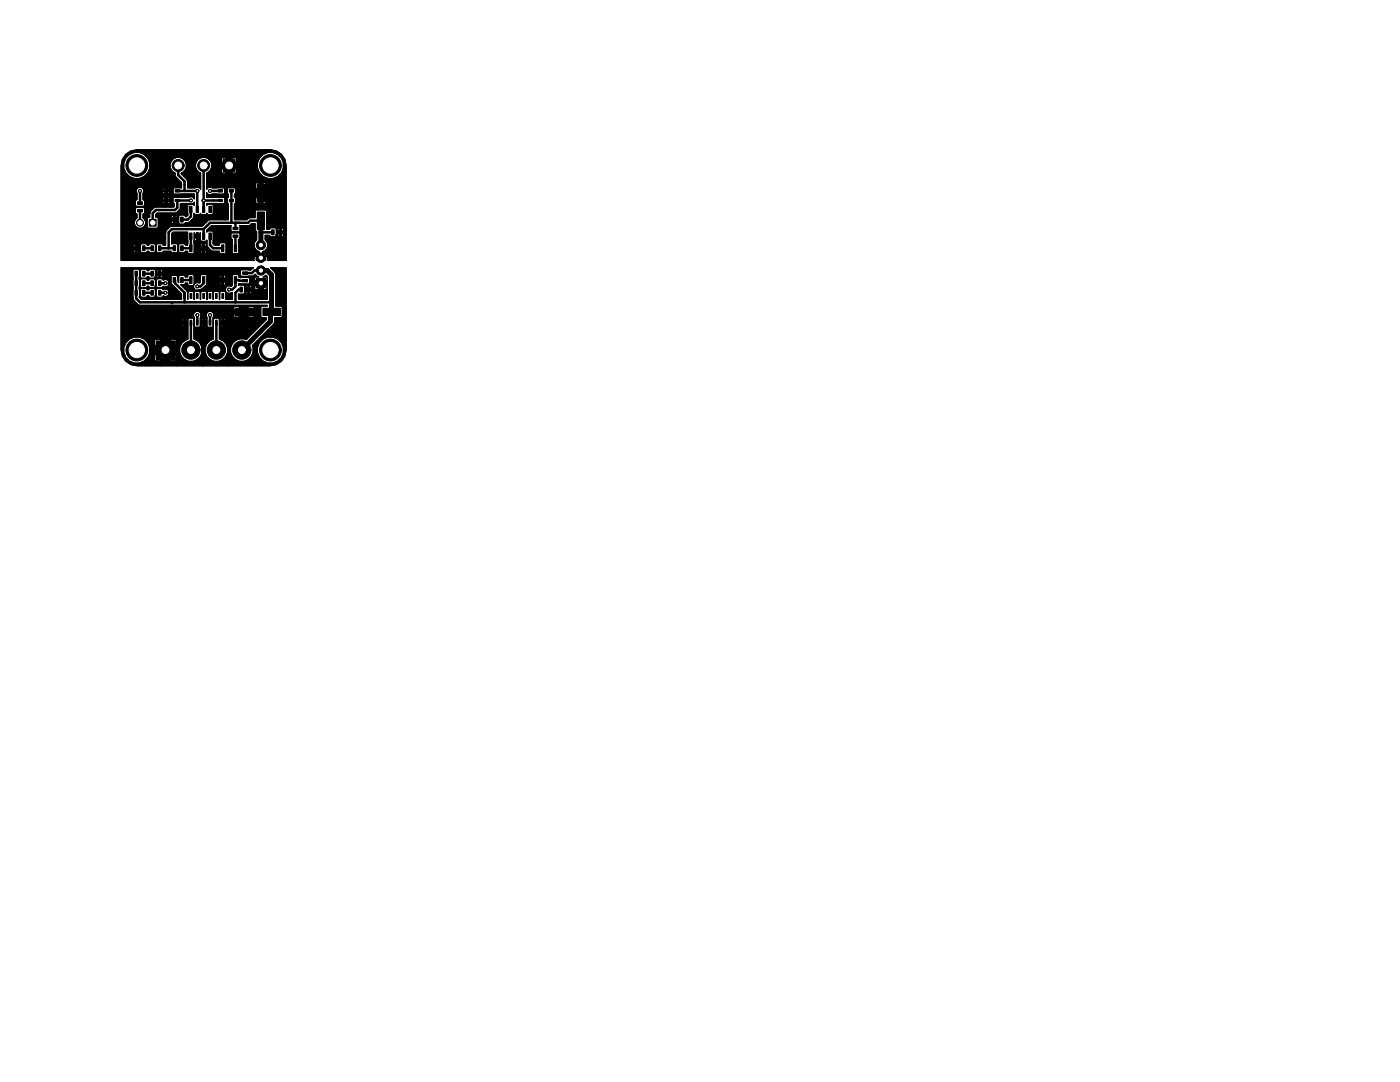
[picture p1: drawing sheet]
<svg xmlns="http://www.w3.org/2000/svg" width="279mm" height="216mm" viewBox="0 0 279 216" stroke-linecap="round" stroke-linejoin="round" font-family="sans-serif">
<g fill="#000">
<path d="M32.8 39.8h.8v.4h-.8zM32.8 37.9h.8v.4h-.8zM35 39.8h.8v.4h-.8zM35 37.9h.8v.4h-.8zM43.6 39.8h.8v.4h-.8zM43.6 37.9h.8v.4h-.8zM44.5 31.8h2.4v2.4h-2.4zM45.8 39.8h.8v.4h-.8zM45.8 37.9h.8v.4h-.8zM51.3 36.8h1.5v3.4h-1.5zM26.9 56h.5v1h-.5zM26.9 54.1h.5v1h-.5z"/>
<path d="M26.9 57.9h.5v1h-.5zM26.9 49h.5v1h-.5zM27.4 41.8h1v.5h-1zM27.4 40.3h1v.5h-1zM28.5 56h.4v1h-.4zM28.5 54.1h.4v1h-.4zM28.5 57.9h.4v1h-.4zM28.5 49h.4v1h-.4zM29.8 43.8h1.4v1.3h-1.4zM30.1 57.9h.5v1h-.5zM30.1 56h.5v1h-.5zM30.1 54.1h.5v1h-.5z"/>
<path d="M30.1 49h.5v1h-.5zM31.6 57.9h.5v1h-.5zM31.6 56h.5v1h-.5zM31.6 54.1h.5v1h-.5zM31.6 49h.5v1h-.5zM34.6 43.3h.4v1h-.4zM34.6 49h.4v1h-.4zM34.6 55.4h.4v1h-.4zM36.1 43.3h.5v1h-.5zM36.1 49h.5v1h-.5zM36.1 55.4h.5v1h-.5zM36.7 58.6h.3v1h-.3z"/>
<path d="M37.9 55.2h.4v1.4h-.4zM37.9 48.8h.4v1.4h-.4zM37.9 41.2h.4v1.2h-.4zM37.9 46.5h.4v1.2h-.4zM37.9 58.6h.4v1h-.4zM39.1 41.2h.5v1.2h-.5zM39.1 46.5h.5v1.2h-.5zM39.2 58.6h.3v1h-.3zM40.4 55.2h.5v1.4h-.5zM40.4 48.8h.5v1.4h-.5zM40.4 41.2h.5v1.2h-.5zM40.4 46.5h.5v1.2h-.5z"/>
<path d="M40.5 58.6h.3v1h-.3zM41.7 41.2h.4v1.2h-.4zM41.7 46.5h.4v1.2h-.4zM41.7 58.6h.4v1h-.4zM43 58.6h.4v1h-.4zM44.2 48.8h.5v1.4h-.5zM44.2 55.2h.5v1.4h-.5zM44.3 58.6h.3v1h-.3zM46.5 45.4h1v.4h-1zM46.5 46.9h1v.5h-1zM46.8 48.8h.4v1.4h-.4zM46.8 55.2h.4v1.4h-.4z"/>
<path d="M47.9 57.3h.5v1h-.5zM48.4 54.2h1v.5h-1zM48.4 55.8h1v.4h-1zM49.4 57.3h.5v1h-.5zM51.1 55.6h1.9v1.8h-1.9zM51.3 42.3h1.5v3.5h-1.5zM54.2 45.9h.5v1h-.5zM55.8 45.9h.4v1h-.4zM25.1 30.8l1-.7 1.3-.2h26.5l1.3 .2 1 .7 .7 1 .2 1.3v18.9h-.5v-19.5a2.64 2.64 0 0 0-4.1-1.7 2.64 2.64 0 0 0 0 4.4 2.64 2.64 0 0 0 4.1-1.7v-1v13.2l-.4-.2v.6h.3l.1-.3v1.1l-.1-.3h-.3v.5h.3l.1-.2v5.1h-.8v-6.4l-.2-.1-.2 .2 .1 .4h.3v.5l-.4 .1 .1 .4h.3v4.9h-.7v-6.4l-.2-.2h-.8l-.3 .4h-.6l-.1-9.1-.1-.2h-.5v1.1h.6v-.9v3.7v-.9l-.6-.1v1.1l.4 .1 .2-.2v1.6l-1.4-.1v-5.4h-.5l-.2 .2v.9h.7v1.8l-.7 .1v.9l.2 .2 .5-.1v1.4l-.7 .1-.1 1.4-1.2 .1-.4 .4h-2.1v-12.2l-.1-.2-.7 .1v.8h.8v-.6v2.4v-.5h-.8v.8h.6l.2-.3v9.7h-.4v-3.3l.2-.4v-.6l-.2-.2v-.7l.2-.2v-.8l-.2-.2h-1.2l-.3 .2v.8l.3 .2v.7l-.3 .4v.6l.3 .2v3.3h-.5l-.1-12.4h-.6l-.2 .2 .1 .7h.8v1.3h-.8l-.1 .6 .2 .2h.7v9.4h-.3v-4.4l-.2-.1h-3.4v-1l.1 .1a.74 .74 0 0 0 1.1 .2h2.2l.2-.2v-.8l-.2-.2h-2.2l-.3-.1a.72 .72 0 0 0-.9 .4v-3.3l.4-.1a1.63 1.63 0 0 0 .2-2.5 1.63 1.63 0 0 0-2.5 .2 1.63 1.63 0 0 0 .8 2.4v3.3l-.1-.1a.74 .74 0 0 0-1.1-.2h-1.5v-1.5l-1.3-1.3v-.2a1.62 1.62 0 0 0 .8-2.5 1.62 1.62 0 0 0-2.6 0 1.62 1.62 0 0 0 .7 2.5v.7l1.2 1.2v1.1h-1.5l-.1 .2v.9l.2 .1h4v1a.73 .73 0 0 0-1.2-.3h-2.9l-.1 .2v.8l.2 .2v.6l-.1 .1h-.8v-3.6l-.1-.1-.3-.1-.1 .5 .5-.1v.4l-.5-.1 .1 .5 .3-.1 .1-.3v1.5l-.1-.3h-.3l-.1 .4 .5-.1v.5l-.5-.1v.3h.4l.1-.2v1h-1v-3.7l-.3-.1-.2 .4 .5 .1v.2h-.4l-.1 .3 .2 .2 .3-.1v.9h-.4l-.1 .3 .5 .1v.3h-.4l-.1 .2 .2 .2 .3-.1v.8l-2 .1a1.85 1.85 0 0 0-1 1.1v-10l-.4-.9a2.64 2.64 0 0 0-4.4 0 2.64 2.64 0 0 0 1.7 4 2.64 2.64 0 0 0 3.1-3.1v10.8l-.4 .1-.1 .2v1.8l.3 .2h1.6l.2-.2 .1-1.8-.2-.2-.3-.1v-.5l.3-.3h3.8l.7-.8 .1-1.1h1.7a.74 .74 0 0 0 1.1-.3l-.1 .7-.2-.3h-.8l-.2 .2v2l-.3 .3h-.2l-.3-.3h-.8l-.2 .2v1.5l.2 .1h.8l.3-.3a1.65 1.65 0 0 0 1.7-1.8l.3 .2h.7l.3-.2 .3 .2h.7l.3-.2 .2 .2h.8l.2-.3v-1.6l-.2-.2h-.8l-.2 .3-.1-.4h3.4l.2-.1v-.3v3.7h-3.1l-1.3 1.2h-5v-1.9l-.4-.2v.5h.3l.1-.2v1l-.1-.2h-.3v.5h.3l.1-.3v.8h-.8v-2l-.2-.1-.1 .1-.1 .4h.4v.6h-.3l-.1 .3 .2 .2h.2v.5h-.3a1.84 1.84 0 0 0-1.2 1v2.8h-.6l-.2-.3-.9 .1-.2 .2v1.3l.3 .2h.8l.2-.3h1.6l.3 .3h.8l.2-.1v-1.5l-.2-.2-1 .1v-2.1l.3-.3h3v2.6h-.5l-.3-.3-.9 .1-.1 .2v1.3l.2 .2h.8l.3-.3h.5v.4l.2 .1h.8l.2-.1v-4.1l.2 .4h.3v-.4h.3v.4h.4l.1-.4 .1 1.6 .2 .2h.7l.3-.3v1a1.84 1.84 0 0 0 1 1.2h1.5l.1 .4 .2 .1h.7l.2-.1 .1-1.8-.2-.2-.8-.1-.2 .2-.1 .3h-1a1.28 1.28 0 0 1-.3-1.2v-1.5l-.2-.1h-.8l-.2 .2-.1-.1v-.2l1-1h4l-.1 1 .1 .2h1.4l.3-.2-.1-1h1.7l.7-.4h.7v1.3l.3 .3v1.6a1.34 1.34 0 0 0-.5 1.4 1.34 1.34 0 0 0 1.1 1l-.2 .1 .5 .4 .4-.4-.1-.1a1.34 1.34 0 0 0 1-1 1.34 1.34 0 0 0-.5-1.4v-.9h.9l.3 .4h.8l.2-.2v-.2v5.1h-1.8l.3-.3-.3-.2-.1-.5-.4 .4 .3 .3-.3 .3h-1.5l-.2-.3 .3-.3-.5-.4-.1 .5-.3 .2 .3 .3h-2.9v-5.3l-.1-.2h-.3h-1.3l-.1 .2v.8l.3 .3-.1 2.6 .3 .2h.8l.2-.2v-2.6l.2-.2 .1-.2v4.6h-6.7v-3.3l-.2-.2-.2 .1v.6h.3l.1-.4v1.4l-.1-.3h-.3v.6h.3l.1-.3v1.8h-.7l-.1-3.5-.3 .1v.5l.4 .1v.7l-.4 .1v.3l.2 .2h.2v1.5h-.6v-4.5h-.4v.5h.3l.1-.2v4.2h-.7v-4.5h-.4l.1 .5h.3v4h-8.2v-3.2l-.3-.2h-.7l-.3 .3h-.3l-.4-.3v-4.4l-.5-.7v-.8l.3-.2 .1-.2v-2.2l-.4-.2v-1.3a.75 .75 0 0 0-.1-1.1 .75 .75 0 0 0-1 0 .75 .75 0 0 0 0 1.1v1.3l-.4 .2 .1 .9 .2 .2h1.3l.2-.2 .1-.2v.9l-.3-.3h-1.3l-.2 .1-.1 .9 .4 .3v.8a1.12 1.12 0 0 0 .1 2 1.12 1.12 0 0 0 1.5-1.3v4.4h-.7l-.2 .2-.1 1.4 .3 .2h.8l.3-.3h.3l.3 .3h.7l.3-.1v-.3v2h-3.2v-3.1l-.3-.2-.2 .1v.4h.4l.1-.2v1.1l-.1-.3h-.4v.5h.3l.2-.2v1.9h-.8v-3.3l-.4 .1v.4h.4v.6h-.3l-.1 .4 .2 .2 .2-.1v1.7h-2.9v-18.9l.3-1.3zM31.2 68h3.7v3.7h-3.7zM36.7 63.9h.3v1h-.3zM37.9 63.9h.4v1h-.4z"/>
<path d="M39.2 63.9h.3v1h-.3zM40.5 63.9h.3v1h-.3zM41.7 63.9h.4v1h-.4zM43 63.9h.4v1h-.4zM44.3 63.9h.3v1h-.3zM47 61.5h3.4v1.5h-3.4zM52.5 61.5h3.4v1.5h-3.4zM24.1 53.4h26.5l-.6 .5h-1.9l-.1 .2v.9l.3 .1h2l.6-.4 .8 .6h-.8v.7h.7v-.4h1v.4h.7l-.1-.7h-.7l.6-.4 .2 .3v4.5v-2.7h-.7v.7l.5 .1 .2-.2v2.1h-1.7v-2.7l-.8 .1 .1 .6h.7v2h-1.4v-2.5l-.2-.2h-.2v.5h.4v-.2v1v-.2h-.4v.4l.3 .1 .1-.3v1.4h-.7l-.1-2.7-.3 .1v.3l.4 .1v.6h-.4v.3l.2 .2 .2-.1v1.2h-1.9v-1h.9l.3-.3-.1-1.4-.2-.1-.9 .1v-.4h2.1l.1-.2v-.8l-.3-.2h-1.5l-.4-.1v-.4l-.2-.1h-.9l-.2 .3 .1 1.8-.3 .3-.2-.2a.73 .73 0 0 0-.9 .6v-2.5l-.3-.2-.1 .6h.3l.1-.3v1.4l-.1-.3h-.3v.5l.3 .1 .1-.3v1a.74 .74 0 0 0 .3 .8 .74 .74 0 0 0 .9 0h.2v1.3h-1.4v-1.4l-.7-.2-.1-3.2-.3 .2v.3l.4 .1v.8h-.4v.5h.4v1.3l-.3 .1-.1 .2v1.3h-.1v-1.3l-.2-.2-.2-.1h-.5l-.3 .2v1.4h-.1v-1.4l-.3-.2-.7 .1-.2 .2v1.3v-4.6l-.2-.3h-.8l-.3 .1v1.4l-.2 .2a.75 .75 0 0 0-1.2 .7 .75 .75 0 0 0 1.2 .5l.6-.1 .8-.8 .1-.2v3.1l-.1-1.3-.1-.2-.3-.1h-.5l-.2 .2v1.4h-.2l.1-1.3-.2-.2-.8-.1-.2 .2v1.4h-.1l-.1-1.4-.2-.2-.7 .1-.2 .2v1.3h-.1v-1.5l-1.4-1.4h.7l.3-.3h.5v.3l.2 .2 .9-.1 .1-.2v-1.8l-.2-.1h-.8l-.2 .1v.4h-.5l-.3-.3h-.9l-.1 .2v1.2l-.2-.1-.1-1.2-.2-.1h-.8l-.3 .2v1.3l2.1 2.2v1h-2.4v-3.3l-.2-.3a.78 .78 0 0 0-1.1-.2l-.1-2-.4-.1v.5h.4v-.2v1v-.2h-.4v.5h.3l.1-.3v.6l-.7-.1v-1.8h-.3l-.1 .5h.4v.6h-.3l-.1 .3 .2 .2h.2v.2l-.3 .1-.2 .2 .1 1.4 .2 .1h.8l.2-.3 .4 .2a.75 .75 0 0 0 .9-.9v1.9l-.2-.3a.78 .78 0 0 0-1.1-.2l-.2-.3-.9 .1-.2 .2v1.3l.3 .2h.8l.2-.3a.76 .76 0 0 0 .9 .1 .76 .76 0 0 0 .4-.8v1.4h-2.8v-5.9l-.3-.1h-.7l-.3 .3h-.3l-.3-.3h-.8l-.3 .3v1.2l.2 .3h.9l.3-.3h.3l.3 .3h.7l.3-.1v-.3v.8l-.3-.3h-.7l-.3 .3h-.3l-.3-.3-.9 .1-.2 .2 .1 1.4 .2 .1h.8l.3-.3h.3l.3 .3h.7l.3-.1v-.3v.8l-.3-.3h-.7l-.3 .3h-.3l-.3-.3-.9 .1-.2 .2 .1 1.4 .2 .1h.8l.3-.3h.3l.3 .3h.7l.3-.1v-.3v.8h-2.8l-.4-.4v-5.3l-.2-.3h-.8l-.3 .3 .1 5.8a2.08 2.08 0 0 0 1.3 1.1h25.4v.2h-1l-.3 .3 .1 1.8 .2 .2h.8v.4l-2.4 2.4v-4.8l-.2-.2h-.9v.6h1.1v-.3v1.5v-.4h-1.1v.7h.9l.2-.3v3.2l-1.6 1.6-.4-.2h-.9v-6.4h-1l-.1 .1v.5h1.1v.8l-1.2 .1 .1 .5h1.1v4.4l-.8 .3a2.28 2.28 0 0 0-.8 3.1 2.28 2.28 0 0 0 3 .9 2.28 2.28 0 0 0 1.1-2.9l4.3-4.3 .2-.6v-.7h1.3l.2-.3v-1.9l-.2-.1h-1.1v-6.3l-.2-.6-.8-.8h3.1v16.4l-.2 1.2-.3 .5v-2.2l-.4-.9a2.64 2.64 0 0 0-4.4 0 2.64 2.64 0 0 0 1.7 4 2.64 2.64 0 0 0 3.1-3.1v2.2l-.4 .6-1 .7-1.3 .2h-8.5v-3.6l-.4-.9v-4.7l-.2-.2h-.2v.5h.3l.1-.2v1l-.1-.2h-.3v.5h.2l.2-.3v3.6l-.7-.6v-4.3h-.2l-.2 .2 .1 .3h.3v.6h-.4l.1 .4 .3 .1v2.7l-.5-.2v-3.9l-.3-.3h-.6l-.3 .1v-.9a.75 .75 0 0 0-1-.5 .75 .75 0 0 0-.3 1.1l.1 1.9 .2 .1 .8-.1 .1-.2v-1.7l.1-.6v5l-.7 .2-.8 1v-5.1l-.3-.2v.5h.3v-.2v1v-.2h-.3v.5h.2l.1-.3v4l-.2 .5a2.29 2.29 0 0 0 2.3 2.7 2.29 2.29 0 0 0 2.2-2.7v3.6h-4.9v-9.4h-.3l-.1 .4 .4 .1v.6h-.4l.1 .4 .3 .1v7.8h-.2v-3.6l-.2-.6v-6.1l-.1-.3a.75 .75 0 0 0-1.1-.1 .75 .75 0 0 0-.1 1v1.9l.2 .1 .8-.1 .2-.2v-1.7l.1-.6v6.1l-.7-.9-.7-.2v-3.9l-.3-.3h-.6l-.3 .2v4h-.2v-3.9l-.2-.2h-.1v.5h.3v-.2v1v-.2h-.3v.5h.2l.1-.3v2.8l-.6 .4v-4.5l-.3 .1-.1 .3 .4 .1v.6h-.4l.1 .4 .3 .1v2.9l-.5 .5a2.29 2.29 0 0 0 1.5 3.5 2.29 2.29 0 0 0 2.6-2.7v3.6h-5.1v-5.1l-.2-.2h-1l-.1 1.2h1.2l.1-.9v3.7l-.1-.9h-1.2l.1 1.2h1l.2-.3v1.3h-3.1v-5.2l-1-.1-.2 .2v1h1.2v1.9h-1.2v1l.2 .2 1-.1v1.1h-2.2v-3.7a2.64 2.64 0 0 0-4.1-1.6 2.64 2.64 0 0 0 0 4.3 2.64 2.64 0 0 0 4.1-1.6v-1.1v3.7h-2.5l-1.3-.2-1-.7-.7-1-.3-1.3z"/>
<circle cx="27.3" cy="33" r="2.18"/>
<circle cx="27.9" cy="38.1" r=".32"/>
<circle cx="35.6" cy="33" r="1.2"/>
<circle cx="39.4" cy="38.1" r=".32"/>
<circle cx="39.4" cy="38.1" r=".25"/>
<circle cx="40.6" cy="33" r="1.2"/>
<circle cx="41.9" cy="38.1" r=".32"/>
<circle cx="54" cy="33" r="2.18"/>
<circle cx="27.9" cy="44.4" r=".69"/>
<circle cx="33" cy="58.4" r=".32"/>
<circle cx="33" cy="56.5" r=".32"/>
<circle cx="38.1" cy="40" r=".32"/>
<circle cx="39.4" cy="57.2" r=".32"/>
<circle cx="40.6" cy="40" r=".32"/>
<circle cx="45.7" cy="57.8" r=".32"/>
<circle cx="52.1" cy="51.4" r=".93"/>
<circle cx="52.1" cy="48.9" r=".93"/>
<circle cx="52.1" cy="54" r=".93"/>
<circle cx="27.3" cy="69.9" r="2.18"/>
<circle cx="34.3" cy="60.3" r=".25"/>
<circle cx="38.1" cy="69.9" r="1.83"/>
<circle cx="39.4" cy="62.9" r=".32"/>
<circle cx="41.9" cy="62.9" r=".32"/>
<circle cx="43.2" cy="69.9" r="1.83"/>
<circle cx="48.3" cy="69.9" r="1.83"/>
<circle cx="54" cy="69.9" r="2.18"/>
</g>
<g fill="none" stroke="#000" stroke-width=".2">
<path d="M25.1 30.8l1-.7 1.3-.2h26.5l1.3 .2 1 .7 .7 1 .2 1.3v18.9h-.5v-19.5a2.64 2.64 0 0 0-4.1-1.7 2.64 2.64 0 0 0 0 4.4 2.64 2.64 0 0 0 4.1-1.7v-1v13.2l-.4-.2v.6h.3l.1-.3v1.1l-.1-.3h-.3v.5h.3l.1-.2v5.1h-.8v-6.4l-.2-.1-.2 .2 .1 .4h.3v.5l-.4 .1 .1 .4h.3v4.9h-.7v-6.4l-.2-.2h-.8l-.3 .4h-.6l-.1-9.1-.1-.2h-.5v1.1h.6v-.9v3.7v-.9l-.6-.1v1.1l.4 .1 .2-.2v1.6l-1.4-.1v-5.4h-.5l-.2 .2v.9h.7v1.8l-.7 .1v.9l.2 .2 .5-.1v1.4l-.7 .1-.1 1.4-1.2 .1-.4 .4h-2.1v-12.2l-.1-.2-.7 .1v.8h.8v-.6v2.4v-.5h-.8v.8h.6l.2-.3v9.7h-.4v-3.3l.2-.4v-.6l-.2-.2v-.7l.2-.2v-.8l-.2-.2h-1.2l-.3 .2v.8l.3 .2v.7l-.3 .4v.6l.3 .2v3.3h-.5l-.1-12.4h-.6l-.2 .2 .1 .7h.8v1.3h-.8l-.1 .6 .2 .2h.7v9.4h-.3v-4.4l-.2-.1h-3.4v-1l.1 .1a.74 .74 0 0 0 1.1 .2h2.2l.2-.2v-.8l-.2-.2h-2.2l-.3-.1a.72 .72 0 0 0-.9 .4v-3.3l.4-.1a1.63 1.63 0 0 0 .2-2.5 1.63 1.63 0 0 0-2.5 .2 1.63 1.63 0 0 0 .8 2.4v3.3l-.1-.1a.74 .74 0 0 0-1.1-.2h-1.5v-1.5l-1.3-1.3v-.2a1.62 1.62 0 0 0 .8-2.5 1.62 1.62 0 0 0-2.6 0 1.62 1.62 0 0 0 .7 2.5v.7l1.2 1.2v1.1h-1.5l-.1 .2v.9l.2 .1h4v1a.73 .73 0 0 0-1.2-.3h-2.9l-.1 .2v.8l.2 .2v.6l-.1 .1h-.8v-3.6l-.1-.1-.3-.1-.1 .5 .5-.1v.4l-.5-.1 .1 .5 .3-.1 .1-.3v1.5l-.1-.3h-.3l-.1 .4 .5-.1v.5l-.5-.1v.3h.4l.1-.2v1h-1v-3.7l-.3-.1-.2 .4 .5 .1v.2h-.4l-.1 .3 .2 .2 .3-.1v.9h-.4l-.1 .3 .5 .1v.3h-.4l-.1 .2 .2 .2 .3-.1v.8l-2 .1a1.85 1.85 0 0 0-1 1.1v-10l-.4-.9a2.64 2.64 0 0 0-4.4 0 2.64 2.64 0 0 0 1.7 4 2.64 2.64 0 0 0 3.1-3.1v10.8l-.4 .1-.1 .2v1.8l.3 .2h1.6l.2-.2 .1-1.8-.2-.2-.3-.1v-.5l.3-.3h3.8l.7-.8 .1-1.1h1.7a.74 .74 0 0 0 1.1-.3l-.1 .7-.2-.3h-.8l-.2 .2v2l-.3 .3h-.2l-.3-.3h-.8l-.2 .2v1.5l.2 .1h.8l.3-.3a1.65 1.65 0 0 0 1.7-1.8l.3 .2h.7l.3-.2 .3 .2h.7l.3-.2 .2 .2h.8l.2-.3v-1.6l-.2-.2h-.8l-.2 .3-.1-.4h3.4l.2-.1v-.3v3.7h-3.1l-1.3 1.2h-5v-1.9l-.4-.2v.5h.3l.1-.2v1l-.1-.2h-.3v.5h.3l.1-.3v.8h-.8v-2l-.2-.1-.1 .1-.1 .4h.4v.6h-.3l-.1 .3 .2 .2h.2v.5h-.3a1.84 1.84 0 0 0-1.2 1v2.8h-.6l-.2-.3-.9 .1-.2 .2v1.3l.3 .2h.8l.2-.3h1.6l.3 .3h.8l.2-.1v-1.5l-.2-.2-1 .1v-2.1l.3-.3h3v2.6h-.5l-.3-.3-.9 .1-.1 .2v1.3l.2 .2h.8l.3-.3h.5v.4l.2 .1h.8l.2-.1v-4.1l.2 .4h.3v-.4h.3v.4h.4l.1-.4 .1 1.6 .2 .2h.7l.3-.3v1a1.84 1.84 0 0 0 1 1.2h1.5l.1 .4 .2 .1h.7l.2-.1 .1-1.8-.2-.2-.8-.1-.2 .2-.1 .3h-1a1.28 1.28 0 0 1-.3-1.2v-1.5l-.2-.1h-.8l-.2 .2-.1-.1v-.2l1-1h4l-.1 1 .1 .2h1.4l.3-.2-.1-1h1.7l.7-.4h.7v1.3l.3 .3v1.6a1.34 1.34 0 0 0-.5 1.4 1.34 1.34 0 0 0 1.1 1l-.2 .1 .5 .4 .4-.4-.1-.1a1.34 1.34 0 0 0 1-1 1.34 1.34 0 0 0-.5-1.4v-.9h.9l.3 .4h.8l.2-.2v-.2v5.1h-1.8l.3-.3-.3-.2-.1-.5-.4 .4 .3 .3-.3 .3h-1.5l-.2-.3 .3-.3-.5-.4-.1 .5-.3 .2 .3 .3h-2.9v-5.3l-.1-.2h-.3h-1.3l-.1 .2v.8l.3 .3-.1 2.6 .3 .2h.8l.2-.2v-2.6l.2-.2 .1-.2v4.6h-6.7v-3.3l-.2-.2-.2 .1v.6h.3l.1-.4v1.4l-.1-.3h-.3v.6h.3l.1-.3v1.8h-.7l-.1-3.5-.3 .1v.5l.4 .1v.7l-.4 .1v.3l.2 .2h.2v1.5h-.6v-4.5h-.4v.5h.3l.1-.2v4.2h-.7v-4.5h-.4l.1 .5h.3v4h-8.2v-3.2l-.3-.2h-.7l-.3 .3h-.3l-.4-.3v-4.4l-.5-.7v-.8l.3-.2 .1-.2v-2.2l-.4-.2v-1.3a.75 .75 0 0 0-.1-1.1 .75 .75 0 0 0-1 0 .75 .75 0 0 0 0 1.1v1.3l-.4 .2 .1 .9 .2 .2h1.3l.2-.2 .1-.2v.9l-.3-.3h-1.3l-.2 .1-.1 .9 .4 .3v.8a1.12 1.12 0 0 0 .1 2 1.12 1.12 0 0 0 1.5-1.3v4.4h-.7l-.2 .2-.1 1.4 .3 .2h.8l.3-.3h.3l.3 .3h.7l.3-.1v-.3v2h-3.2v-3.1l-.3-.2-.2 .1v.4h.4l.1-.2v1.1l-.1-.3h-.4v.5h.3l.2-.2v1.9h-.8v-3.3l-.4 .1v.4h.4v.6h-.3l-.1 .4 .2 .2 .2-.1v1.7h-2.9v-18.9l.3-1.3zM32.8 39.8h.8v.4h-.8zM32.8 37.9h.8v.4h-.8zM35 39.8h.8v.4h-.8zM35 37.9h.8v.4h-.8zM43.6 39.8h.8v.4h-.8zM43.6 37.9h.8v.4h-.8zM44.5 31.8h2.4v2.4h-2.4zM45.8 39.8h.8v.4h-.8zM45.8 37.9h.8v.4h-.8zM51.3 36.8h1.5v3.4h-1.5zM24.1 53.4h26.5l-.6 .5h-1.9l-.1 .2v.9l.3 .1h2l.6-.4 .8 .6h-.8v.7h.7v-.4h1v.4h.7l-.1-.7h-.7l.6-.4 .2 .3v4.5v-2.7h-.7v.7l.5 .1 .2-.2v2.1h-1.7v-2.7l-.8 .1 .1 .6h.7v2h-1.4v-2.5l-.2-.2h-.2v.5h.4v-.2v1v-.2h-.4v.4l.3 .1 .1-.3v1.4h-.7l-.1-2.7-.3 .1v.3l.4 .1v.6h-.4v.3l.2 .2 .2-.1v1.2h-1.9v-1h.9l.3-.3-.1-1.4-.2-.1-.9 .1v-.4h2.1l.1-.2v-.8l-.3-.2h-1.5l-.4-.1v-.4l-.2-.1h-.9l-.2 .3 .1 1.8-.3 .3-.2-.2a.73 .73 0 0 0-.9 .6v-2.5l-.3-.2-.1 .6h.3l.1-.3v1.4l-.1-.3h-.3v.5l.3 .1 .1-.3v1a.74 .74 0 0 0 .3 .8 .74 .74 0 0 0 .9 0h.2v1.3h-1.4v-1.4l-.7-.2-.1-3.2-.3 .2v.3l.4 .1v.8h-.4v.5h.4v1.3l-.3 .1-.1 .2v1.3h-.1v-1.3l-.2-.2-.2-.1h-.5l-.3 .2v1.4h-.1v-1.4l-.3-.2-.7 .1-.2 .2v1.3v-4.6l-.2-.3h-.8l-.3 .1v1.4l-.2 .2a.75 .75 0 0 0-1.2 .7 .75 .75 0 0 0 1.2 .5l.6-.1 .8-.8 .1-.2v3.1l-.1-1.3-.1-.2-.3-.1h-.5l-.2 .2v1.4h-.2l.1-1.3-.2-.2-.8-.1-.2 .2v1.4h-.1l-.1-1.4-.2-.2-.7 .1-.2 .2v1.3h-.1v-1.5l-1.4-1.4h.7l.3-.3h.5v.3l.2 .2 .9-.1 .1-.2v-1.8l-.2-.1h-.8l-.2 .1v.4h-.5l-.3-.3h-.9l-.1 .2v1.2l-.2-.1-.1-1.2-.2-.1h-.8l-.3 .2v1.3l2.1 2.2v1h-2.4v-3.3l-.2-.3a.78 .78 0 0 0-1.1-.2l-.1-2-.4-.1v.5h.4v-.2v1v-.2h-.4v.5h.3l.1-.3v.6l-.7-.1v-1.8h-.3l-.1 .5h.4v.6h-.3l-.1 .3 .2 .2h.2v.2l-.3 .1-.2 .2 .1 1.4 .2 .1h.8l.2-.3 .4 .2a.75 .75 0 0 0 .9-.9v1.9l-.2-.3a.78 .78 0 0 0-1.1-.2l-.2-.3-.9 .1-.2 .2v1.3l.3 .2h.8l.2-.3a.76 .76 0 0 0 .9 .1 .76 .76 0 0 0 .4-.8v1.4h-2.8v-5.9l-.3-.1h-.7l-.3 .3h-.3l-.3-.3h-.8l-.3 .3v1.2l.2 .3h.9l.3-.3h.3l.3 .3h.7l.3-.1v-.3v.8l-.3-.3h-.7l-.3 .3h-.3l-.3-.3-.9 .1-.2 .2 .1 1.4 .2 .1h.8l.3-.3h.3l.3 .3h.7l.3-.1v-.3v.8l-.3-.3h-.7l-.3 .3h-.3l-.3-.3-.9 .1-.2 .2 .1 1.4 .2 .1h.8l.3-.3h.3l.3 .3h.7l.3-.1v-.3v.8h-2.8l-.4-.4v-5.3l-.2-.3h-.8l-.3 .3 .1 5.8a2.08 2.08 0 0 0 1.3 1.1h25.4v.2h-1l-.3 .3 .1 1.8 .2 .2h.8v.4l-2.4 2.4v-4.8l-.2-.2h-.9v.6h1.1v-.3v1.5v-.4h-1.1v.7h.9l.2-.3v3.2l-1.6 1.6-.4-.2h-.9v-6.4h-1l-.1 .1v.5h1.1v.8l-1.2 .1 .1 .5h1.1v4.4l-.8 .3a2.28 2.28 0 0 0-.8 3.1 2.28 2.28 0 0 0 3 .9 2.28 2.28 0 0 0 1.1-2.9l4.3-4.3 .2-.6v-.7h1.3l.2-.3v-1.9l-.2-.1h-1.1v-6.3l-.2-.6-.8-.8h3.1v16.4l-.2 1.2-.3 .5v-2.2l-.4-.9a2.64 2.64 0 0 0-4.4 0 2.64 2.64 0 0 0 1.7 4 2.64 2.64 0 0 0 3.1-3.1v2.2l-.4 .6-1 .7-1.3 .2h-8.5v-3.6l-.4-.9v-4.7l-.2-.2h-.2v.5h.3l.1-.2v1l-.1-.2h-.3v.5h.2l.2-.3v3.6l-.7-.6v-4.3h-.2l-.2 .2 .1 .3h.3v.6h-.4l.1 .4 .3 .1v2.7l-.5-.2v-3.9l-.3-.3h-.6l-.3 .1v-.9a.75 .75 0 0 0-1-.5 .75 .75 0 0 0-.3 1.1l.1 1.9 .2 .1 .8-.1 .1-.2v-1.7l.1-.6v5l-.7 .2-.8 1v-5.1l-.3-.2v.5h.3v-.2v1v-.2h-.3v.5h.2l.1-.3v4l-.2 .5a2.29 2.29 0 0 0 2.3 2.7 2.29 2.29 0 0 0 2.2-2.7v3.6h-4.9v-9.4h-.3l-.1 .4 .4 .1v.6h-.4l.1 .4 .3 .1v7.8h-.2v-3.6l-.2-.6v-6.1l-.1-.3a.75 .75 0 0 0-1.1-.1 .75 .75 0 0 0-.1 1v1.9l.2 .1 .8-.1 .2-.2v-1.7l.1-.6v6.1l-.7-.9-.7-.2v-3.9l-.3-.3h-.6l-.3 .2v4h-.2v-3.9l-.2-.2h-.1v.5h.3v-.2v1v-.2h-.3v.5h.2l.1-.3v2.8l-.6 .4v-4.5l-.3 .1-.1 .3 .4 .1v.6h-.4l.1 .4 .3 .1v2.9l-.5 .5a2.29 2.29 0 0 0 1.5 3.5 2.29 2.29 0 0 0 2.6-2.7v3.6h-5.1v-5.1l-.2-.2h-1l-.1 1.2h1.2l.1-.9v3.7l-.1-.9h-1.2l.1 1.2h1l.2-.3v1.3h-3.1v-5.2l-1-.1-.2 .2v1h1.2v1.9h-1.2v1l.2 .2 1-.1v1.1h-2.2v-3.7a2.64 2.64 0 0 0-4.1-1.6 2.64 2.64 0 0 0 0 4.3 2.64 2.64 0 0 0 4.1-1.6v-1.1v3.7h-2.5l-1.3-.2-1-.7-.7-1-.3-1.3z"/>
<path d="M26.9 56h.5v1h-.5zM26.9 54.1h.5v1h-.5zM26.9 57.9h.5v1h-.5zM26.9 49h.5v1h-.5zM27.4 41.8h1v.5h-1zM27.4 40.3h1v.5h-1zM28.5 56h.4v1h-.4zM28.5 54.1h.4v1h-.4zM28.5 57.9h.4v1h-.4zM28.5 49h.4v1h-.4zM29.8 43.8h1.4v1.3h-1.4zM30.1 57.9h.5v1h-.5z"/>
<path d="M30.1 56h.5v1h-.5zM30.1 54.1h.5v1h-.5zM30.1 49h.5v1h-.5zM31.6 57.9h.5v1h-.5zM31.6 56h.5v1h-.5zM31.6 54.1h.5v1h-.5zM31.6 49h.5v1h-.5zM34.6 43.3h.4v1h-.4zM34.6 49h.4v1h-.4zM34.6 55.4h.4v1h-.4zM36.1 43.3h.5v1h-.5zM36.1 49h.5v1h-.5z"/>
<path d="M36.1 55.4h.5v1h-.5zM36.7 58.6h.3v1h-.3zM37.9 55.2h.4v1.4h-.4zM37.9 48.8h.4v1.4h-.4zM37.9 41.2h.4v1.2h-.4zM37.9 46.5h.4v1.2h-.4zM37.9 58.6h.4v1h-.4zM39.1 41.2h.5v1.2h-.5zM39.1 46.5h.5v1.2h-.5zM39.2 58.6h.3v1h-.3zM40.4 55.2h.5v1.4h-.5zM40.4 48.8h.5v1.4h-.5z"/>
<path d="M40.4 41.2h.5v1.2h-.5zM40.4 46.5h.5v1.2h-.5zM40.5 58.6h.3v1h-.3zM41.7 41.2h.4v1.2h-.4zM41.7 46.5h.4v1.2h-.4zM41.7 58.6h.4v1h-.4zM43 58.6h.4v1h-.4zM44.2 48.8h.5v1.4h-.5zM44.2 55.2h.5v1.4h-.5zM44.3 58.6h.3v1h-.3zM46.5 45.4h1v.4h-1zM46.5 46.9h1v.5h-1z"/>
<path d="M46.8 48.8h.4v1.4h-.4zM46.8 55.2h.4v1.4h-.4zM47.9 57.3h.5v1h-.5zM48.4 54.2h1v.5h-1zM48.4 55.8h1v.4h-1zM49.4 57.3h.5v1h-.5zM51.1 55.6h1.9v1.8h-1.9zM51.3 42.3h1.5v3.5h-1.5zM54.2 45.9h.5v1h-.5zM55.8 45.9h.4v1h-.4zM31.2 68h3.7v3.7h-3.7zM36.7 63.9h.3v1h-.3z"/>
<path d="M37.9 63.9h.4v1h-.4zM39.2 63.9h.3v1h-.3zM40.5 63.9h.3v1h-.3zM41.7 63.9h.4v1h-.4zM43 63.9h.4v1h-.4zM44.3 63.9h.3v1h-.3zM47 61.5h3.4v1.5h-3.4zM52.5 61.5h3.4v1.5h-3.4z"/>
<circle cx="27.3" cy="33" r="2.18"/>
<circle cx="27.9" cy="38.1" r=".32"/>
<circle cx="35.6" cy="33" r="1.2"/>
<circle cx="39.4" cy="38.1" r=".32"/>
<circle cx="40.6" cy="33" r="1.2"/>
<circle cx="41.9" cy="38.1" r=".32"/>
<circle cx="54" cy="33" r="2.18"/>
<circle cx="27.9" cy="44.4" r=".69"/>
<circle cx="33" cy="58.4" r=".32"/>
<circle cx="33" cy="56.5" r=".32"/>
<circle cx="38.1" cy="40" r=".32"/>
<circle cx="39.4" cy="57.2" r=".32"/>
<circle cx="40.6" cy="40" r=".32"/>
<circle cx="45.7" cy="57.8" r=".32"/>
<circle cx="52.1" cy="51.4" r=".93"/>
<circle cx="52.1" cy="48.9" r=".93"/>
<circle cx="52.1" cy="54" r=".93"/>
<circle cx="27.3" cy="69.9" r="2.18"/>
<circle cx="38.1" cy="69.9" r="1.83"/>
<circle cx="39.4" cy="62.9" r=".32"/>
<circle cx="41.9" cy="62.9" r=".32"/>
<circle cx="43.2" cy="69.9" r="1.83"/>
<circle cx="48.3" cy="69.9" r="1.83"/>
<circle cx="54" cy="69.9" r="2.18"/>
</g>
<g fill="none" stroke="#000" stroke-width=".5">
<path d="M27.9 38.1v2.4M35.4 38.1h4.1M35.6 33v1.9l1.2 1.3v1.9M39.4 38.1v3.7M40.6 33v8.8M41.9 38.1h2.1M46.2 38.1v6.4M27.2 54.6v5l.7 .7h26.3M27.9 42v2.5M28.7 49.5h1.7M28.7 54.6h1.7M28.7 56.5h1.7"/>
<path d="M28.7 58.4h1.7M31.9 49.5h2.9M31.9 56.5h1.1M31.9 58.4h1.1M34.8 55.9l.1 .6 1.9 1.9v1.9M36.3 55.9h1.8M38.1 47.1v2.4h-1.8M38.1 41.8v1.4l-.6 .6h-1.2M38.1 40h-2.7v1.4l-.5 .5h-3.8l-.6 .6v2M40.5 40h3.3M40.6 45.7h-6.3l-.6 .7v3.1M40.6 45.7v1.4"/>
<path d="M40.6 55.9v.6l-.6 .7h-.6M41.9 47.1v1.8l.6 .6h2M47 44.5v1.1M47 47.1v2.4M48.1 57.8h-.5l-.6 .6v1.9M48.9 56l-1.9-.1v1.3l-.6 .6h-.7M52.1 54h-1.3l-.5 .5h-1.4M52.1 46.4h2.4M52.1 44h-2.1l-.5 .5h-7.6l-1.3 1.2M38.1 64.4v6.1M39.4 62.9v1.5M41.9 62.9v1.5"/>
<path d="M43.2 64.4v6.1"/>
</g>
<path d="M52.1 54h1.2l.9 .8v7.4l-.2 .2v1.7l-5.7 5.8M52.1 44v4.9" fill="none" stroke="#000" stroke-width="1"/>
<circle cx="27.9" cy="38.1" r=".05" fill="#fff"/>
<circle cx="27.9" cy="38.1" r=".05" fill="none" stroke="#fff" stroke-width=".2"/>
<circle cx="39.4" cy="38.1" r=".05" fill="#fff"/>
<circle cx="39.4" cy="38.1" r=".05" fill="none" stroke="#fff" stroke-width=".2"/>
<circle cx="41.9" cy="38.1" r=".05" fill="#fff"/>
<circle cx="41.9" cy="38.1" r=".05" fill="none" stroke="#fff" stroke-width=".2"/>
<circle cx="40.6" cy="40" r=".05" fill="#fff"/>
<circle cx="40.6" cy="40" r=".05" fill="none" stroke="#fff" stroke-width=".2"/>
<circle cx="38.1" cy="40" r=".05" fill="#fff"/>
<circle cx="38.1" cy="40" r=".05" fill="none" stroke="#fff" stroke-width=".2"/>
<circle cx="45.7" cy="57.8" r=".05" fill="#fff"/>
<circle cx="45.7" cy="57.8" r=".05" fill="none" stroke="#fff" stroke-width=".2"/>
<circle cx="33" cy="56.5" r=".05" fill="#fff"/>
<circle cx="33" cy="56.5" r=".05" fill="none" stroke="#fff" stroke-width=".2"/>
<circle cx="41.9" cy="62.9" r=".05" fill="#fff"/>
<circle cx="41.9" cy="62.9" r=".05" fill="none" stroke="#fff" stroke-width=".2"/>
<circle cx="33" cy="58.4" r=".05" fill="#fff"/>
<circle cx="33" cy="58.4" r=".05" fill="none" stroke="#fff" stroke-width=".2"/>
<circle cx="39.4" cy="57.1" r=".05" fill="#fff"/>
<circle cx="39.4" cy="57.1" r=".05" fill="none" stroke="#fff" stroke-width=".2"/>
<circle cx="39.4" cy="62.9" r=".05" fill="#fff"/>
<circle cx="39.4" cy="62.9" r=".05" fill="none" stroke="#fff" stroke-width=".2"/>
<circle cx="30.5" cy="44.5" r=".43" fill="#fff"/>
<circle cx="30.5" cy="44.5" r=".43" fill="none" stroke="#fff" stroke-width=".2"/>
<circle cx="27.9" cy="44.5" r=".43" fill="#fff"/>
<circle cx="27.9" cy="44.5" r=".43" fill="none" stroke="#fff" stroke-width=".2"/>
<circle cx="38.1" cy="69.8" r=".69" fill="#fff"/>
<circle cx="38.1" cy="69.8" r=".69" fill="none" stroke="#fff" stroke-width=".2"/>
<circle cx="43.2" cy="69.8" r=".69" fill="#fff"/>
<circle cx="43.2" cy="69.8" r=".69" fill="none" stroke="#fff" stroke-width=".2"/>
<circle cx="33" cy="69.8" r=".69" fill="#fff"/>
<circle cx="33" cy="69.8" r=".69" fill="none" stroke="#fff" stroke-width=".2"/>
<circle cx="48.3" cy="69.8" r=".69" fill="#fff"/>
<circle cx="48.3" cy="69.8" r=".69" fill="none" stroke="#fff" stroke-width=".2"/>
<circle cx="45.7" cy="33" r=".69" fill="#fff"/>
<circle cx="45.7" cy="33" r=".69" fill="none" stroke="#fff" stroke-width=".2"/>
<circle cx="40.6" cy="33" r=".69" fill="#fff"/>
<circle cx="40.6" cy="33" r=".69" fill="none" stroke="#fff" stroke-width=".2"/>
<circle cx="35.6" cy="33" r=".69" fill="#fff"/>
<circle cx="35.6" cy="33" r=".69" fill="none" stroke="#fff" stroke-width=".2"/>
<circle cx="54" cy="69.8" r="1.53" fill="#fff"/>
<circle cx="54" cy="69.8" r="1.53" fill="none" stroke="#fff" stroke-width=".2"/>
<circle cx="27.3" cy="69.8" r="1.53" fill="#fff"/>
<circle cx="27.3" cy="69.8" r="1.53" fill="none" stroke="#fff" stroke-width=".2"/>
<circle cx="54" cy="33" r="1.53" fill="#fff"/>
<circle cx="54" cy="33" r="1.53" fill="none" stroke="#fff" stroke-width=".2"/>
<circle cx="27.3" cy="33" r="1.53" fill="#fff"/>
<circle cx="27.3" cy="33" r="1.53" fill="none" stroke="#fff" stroke-width=".2"/>
<circle cx="52.1" cy="56.5" r=".33" fill="#fff"/>
<circle cx="52.1" cy="56.5" r=".33" fill="none" stroke="#fff" stroke-width=".2"/>
<circle cx="52.1" cy="54" r=".33" fill="#fff"/>
<circle cx="52.1" cy="54" r=".33" fill="none" stroke="#fff" stroke-width=".2"/>
<circle cx="52.1" cy="51.4" r=".33" fill="#fff"/>
<circle cx="52.1" cy="51.4" r=".33" fill="none" stroke="#fff" stroke-width=".2"/>
<circle cx="52.1" cy="48.9" r=".33" fill="#fff"/>
<circle cx="52.1" cy="48.9" r=".33" fill="none" stroke="#fff" stroke-width=".2"/>
</svg>
